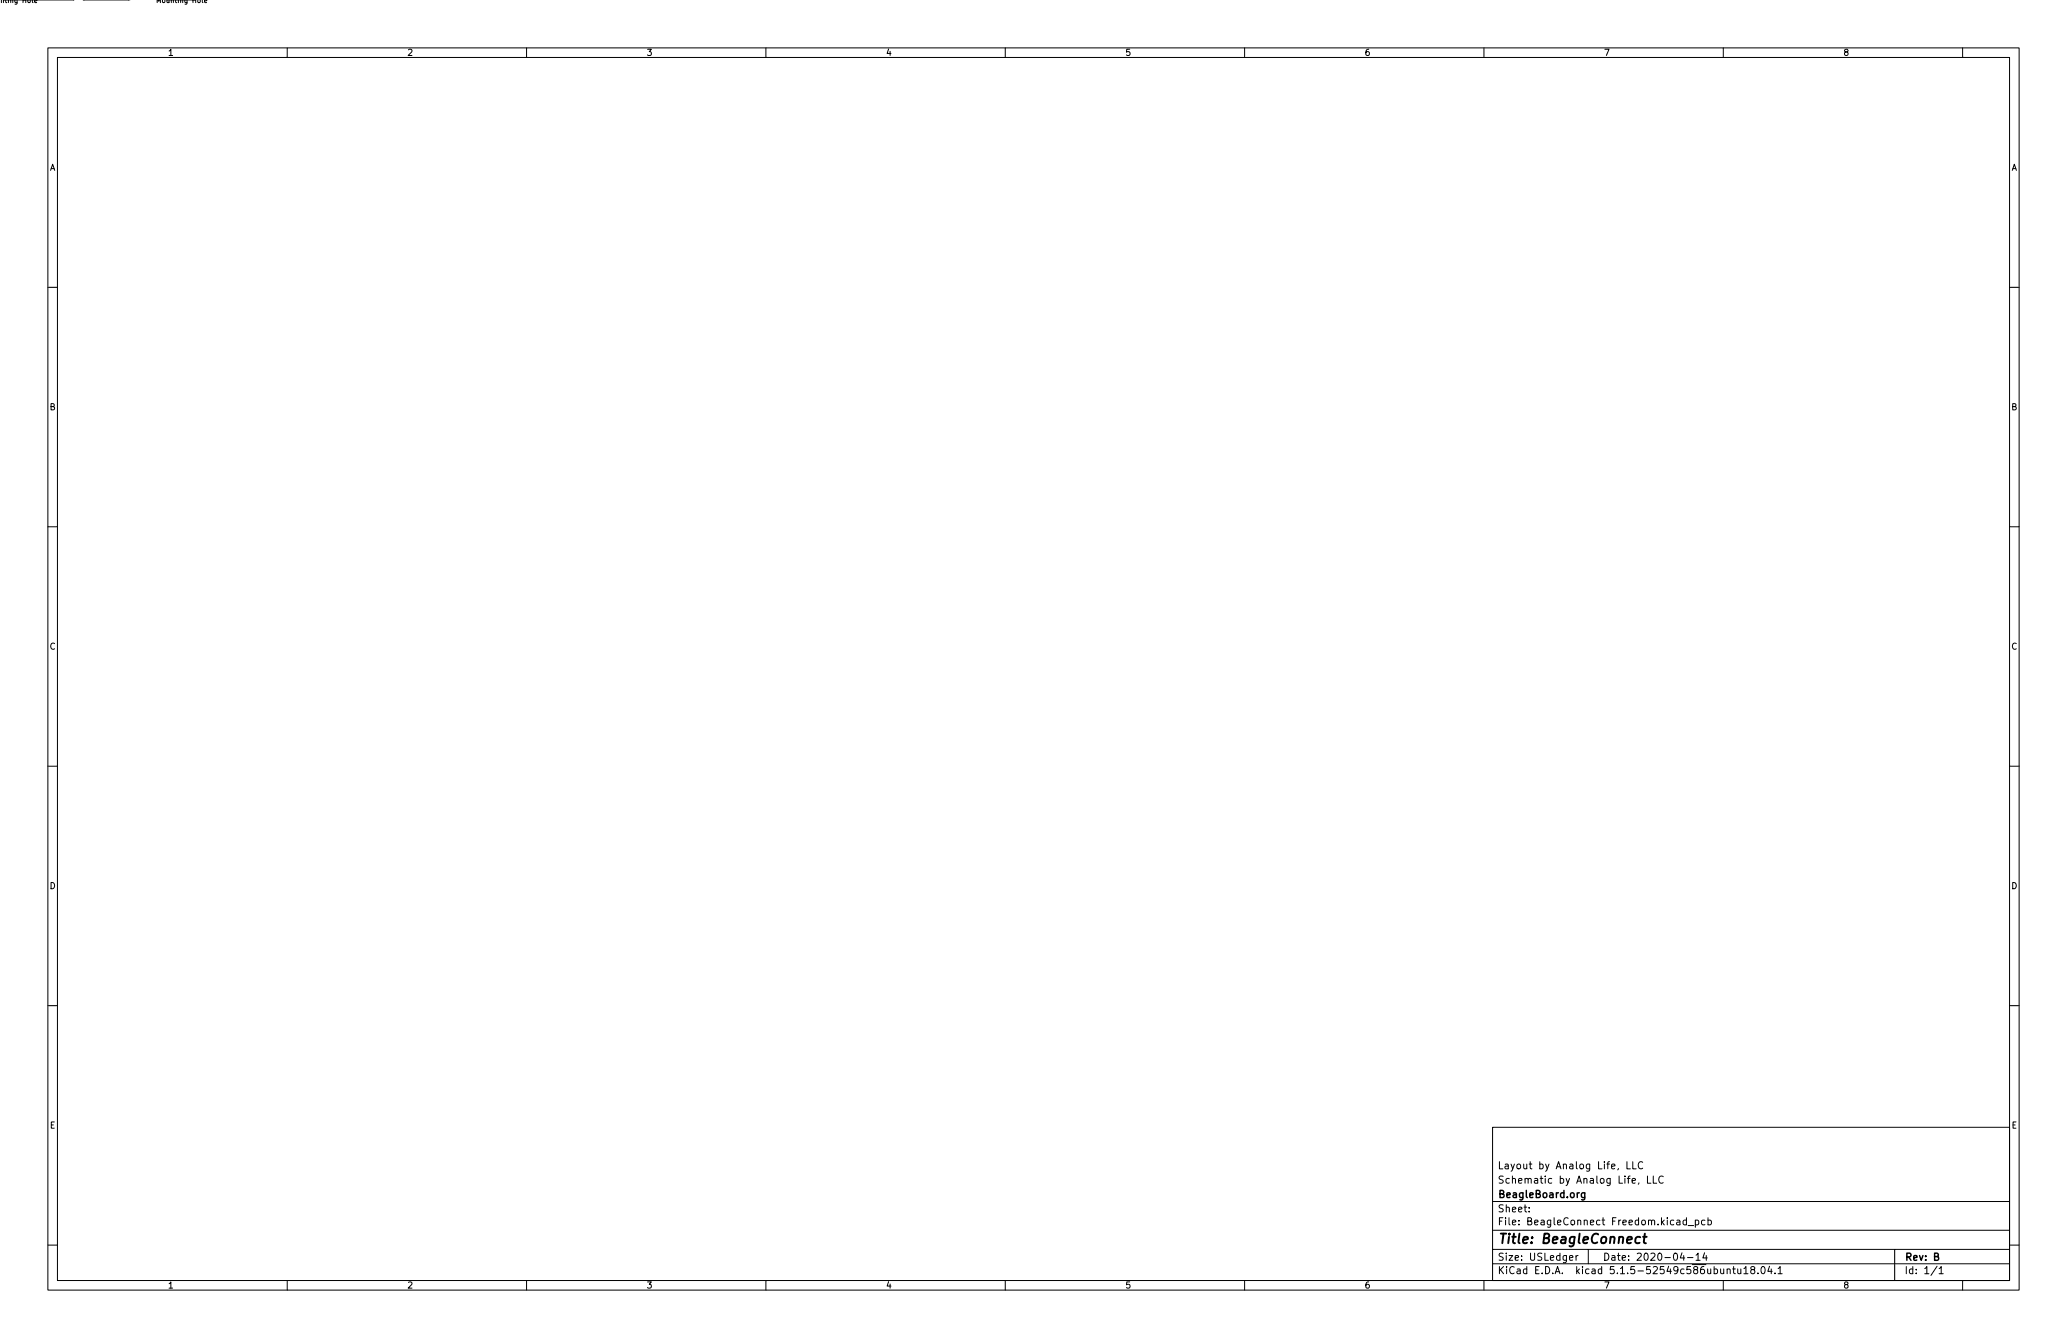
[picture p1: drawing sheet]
<svg xmlns="http://www.w3.org/2000/svg" width="432mm" height="279mm" viewBox="0 0 432 279" stroke-linecap="round" stroke-linejoin="round" font-family="sans-serif">
<defs><g id="words">
<text font-size="2.8" x="312.8" y="259.7">Title: BeagleConnect</text>
<g font-size="2.1">
<text x="312.8" y="244.1">Layout by Analog Life, LLC</text>
<text x="312.8" y="250.2">BeagleBoard.org</text>
<text x="312.8" y="247.1">Schematic by Analog Life, LLC</text>
<text x="312.8" y="255.9">File: BeagleConnect Freedom.kicad_pcb</text>
<text x="312.8" y="253.2">Sheet:</text>
<text x="312.8" y="263.2">Size: USLedger</text>
<text x="334.8" y="263.2">Date: 2020-04-14</text>
<text x="397.8" y="263.2">Rev: B</text>
<text x="312.8" y="266">KiCad E.D.A. kicad 5.1.5-52549c586ubuntu18.04.1</text>
<text x="397.8" y="266">Id: 1/1</text>
</g>
<g font-size="1.8">
<text x="35" y="11.7">1</text>
<text x="85" y="11.7">2</text>
<text x="135" y="11.7">3</text>
<text x="185" y="11.7">4</text>
<text x="235" y="11.7">5</text>
<text x="285" y="11.7">6</text>
<text x="335" y="11.7">7</text>
<text x="385" y="11.7">8</text>
<text x="10.3" y="35.6">A</text>
<text x="420.1" y="35.6">A</text>
<text x="10.3" y="85.7">B</text>
<text x="420.1" y="85.7">B</text>
<text x="10.3" y="135.6">C</text>
<text x="420.1" y="135.6">C</text>
<text x="10.3" y="185.7">D</text>
<text x="420.1" y="185.7">D</text>
<text x="10.4" y="235.7">E</text>
<text x="420.2" y="235.7">E</text>
<text x="35" y="269.1">1</text>
<text x="85" y="269.1">2</text>
<text x="135" y="269.1">3</text>
<text x="185" y="269.1">4</text>
<text x="235" y="269.1">5</text>
<text x="285" y="269.1">6</text>
<text x="335" y="269.1">7</text>
<text x="385" y="269.1">8</text>
</g>
<g font-size="1.4">
<text x="-.3" y=".6">unting Hole</text>
<text x="33.2" y=".6">Mounting Hole</text>
</g>
</g></defs>
<g fill="none" stroke="#000" stroke-width=".21">
<path d="M15.5 -.1l-14.5 .1M17.4 -.1h9.7M10 10h411.8v259.4h-411.8zM12 12h407.8v255.4h-407.8zM35 0h5.2M60 10v2M110 10v2M160 10v2M210 10v2M260 10v2M310 10v2M360 10v2"/>
<path d="M410 10v2M10 60h2M419.8 60h2M10 110h2M419.8 110h2M10 160h2M419.8 160h2M10 210h2M419.8 210h2M311.8 235.4h108v32h-108zM10 260h2M311.8 256.9h108"/>
<path d="M311.8 250.9h108M319.4 252.9v.2M319.4 252.2v.1M339.9 242.6v1.5h.7M341.1 242.6v1.5h.7M342.4 247l-.2 .3M343.2 242.7a.71 .71 0 0 0-1 .5 .71 .71 0 0 0 .7 .9l.3-.2M344.2 245.6v1.5h.7M345.4 245.6v1.5h.7M347.4 245.7a.71 .71 0 0 0-.9 .5 .71 .71 0 0 0 .7 .9l.2-.2M352.3 254.9l-.4-.1-.3 .3 .1 .6h.6M352.3 254.3v1.5"/>
<path d="M352.7 255.9h1.1M354.2 254.9l.4-.1 .3 .3-.2 .6h-.5M354.2 254.8v1.5M356.2 254.9l-.5-.1-.3 .3 .2 .6h.6M356.8 254.9l.4-.1 .3 .3-.1 .6h-.6M356.8 254.3v1.5M419.8 260h2M60 267.4v2M110 267.4v2M160 267.4v2M210 267.4v2M260 267.4v2"/>
<path d="M310 267.4v2M311.8 263.9h108M311.8 260.9h108M327.9 262.7l.7-.2-.1-.3h-.4l-.2 .2v.7h.6M329.2 262.2v1M329.7 262.2l-.5 .3M331.8 260.9v3M351.4 261.6l-.4 1.1h.9M351.7 262.2v1M352.5 262.6h1.2M354.3 262.1l.4-.4v1.5M354.3 263.2h.9"/>
<path d="M356.1 261.6l-.4 1.1h1M356.4 262.2v1M360 267.4v2M360.8 265.1l.2-.1h.4v1M361.9 265h.6M362.2 264.5v1.3l.3 .2M363 265l.1 .9 .3 .1 .3-.2M363.7 265v1M364.3 264.9l.4-.4v1.5M364.3 266h.9M366 265.1l-.3-.3 .1-.2 .2-.1h.4l.2 .3-.1 .2-.6 .2-.2 .2 .1 .4 .2 .2h.3l.3-.3v-.3l-.3-.3M367.2 265.8v.2"/>
<path d="M368.1 264.5h.1a.8 .8 0 0 1 .6 .7 .8 .8 0 0 1-.6 .8 1 1 0 0 1-.1-1.5zM369.7 264.4l-.4 1.1h.9M370 265v1M370.8 265.8v.2M371.4 264.9l.5-.4v1.5M371.4 266h.9M395.8 260.9v6.5M404.7 264.4l-1.3 1.9M405.1 264.9l.4-.4v1.5M405.1 266h.8M410 267.4v2"/>
</g>
<path d="M342.7 258.4a.66 .66 0 0 0-1 .3l-.1 .5 .1 .3h.8M343.2 258.3h.8M343.6 257.6l-.2 1.7 .1 .2 .3 .1" fill="none" stroke="#000" stroke-width=".4"/>
<path d="M331.1 249.1v1.2l-.3 .3-.4-.1M331.1 249.2l-.5-.1-.2 .3 .1 .6h.6" fill="none" stroke="#000" stroke-width=".3"/>
<use href="#words"/>
</svg>
